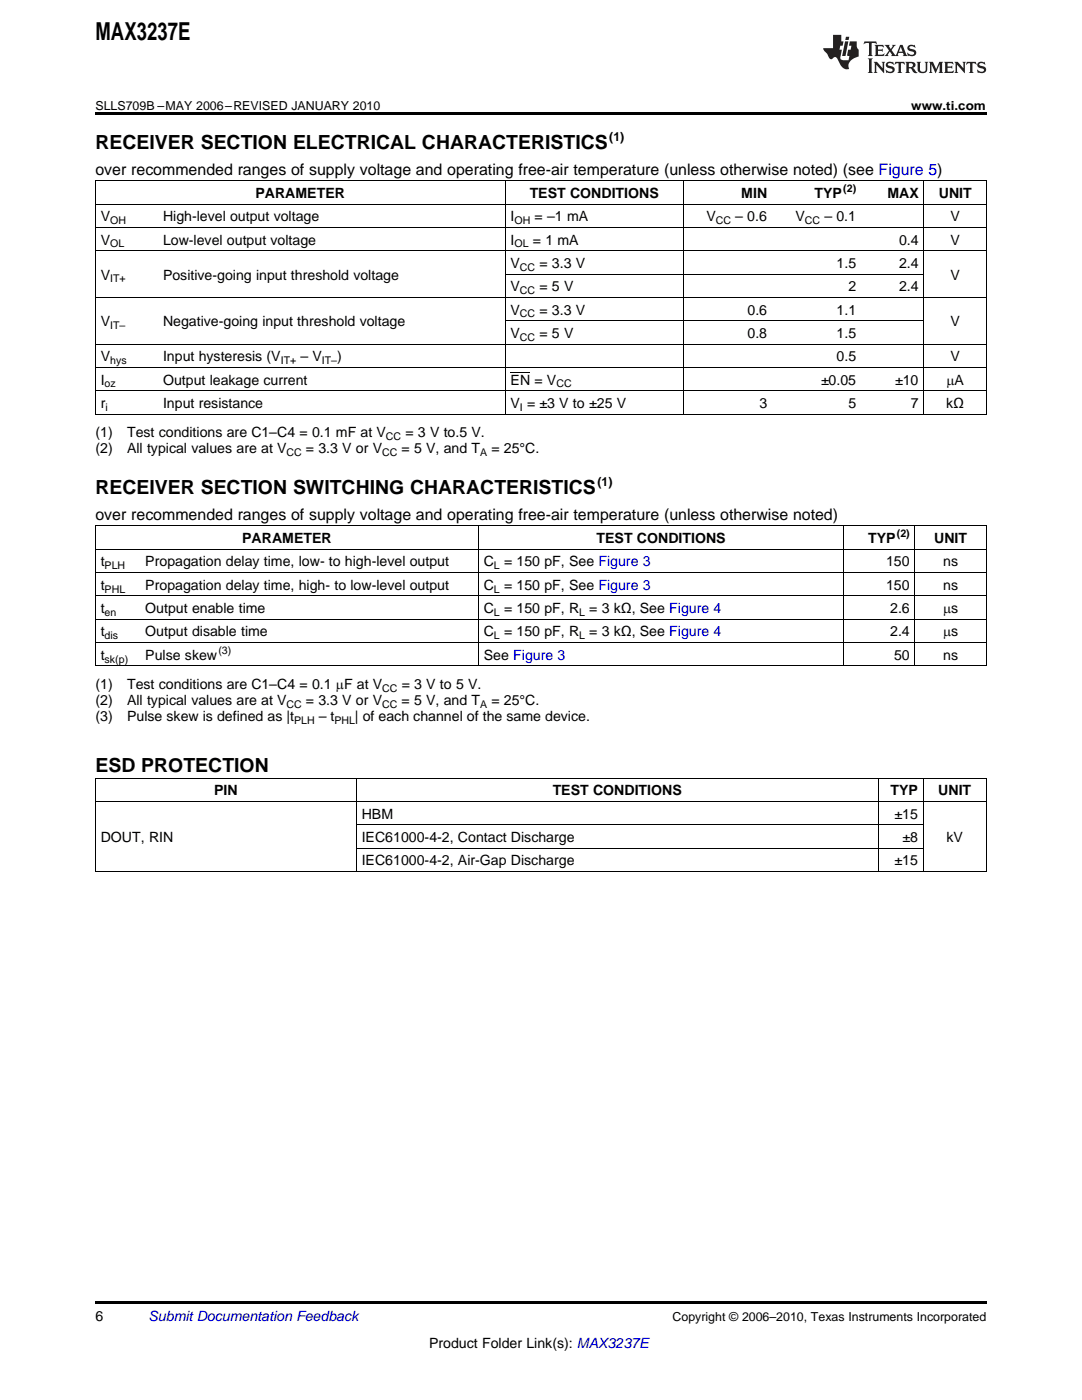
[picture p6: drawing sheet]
<svg xmlns="http://www.w3.org/2000/svg" width="216mm" height="279mm" viewBox="0 0 216 279" stroke-linecap="round" stroke-linejoin="round" font-family="sans-serif">
<defs><g id="words">
<text font-size="4.9" x="19" y="7.9">MAX3237E</text>
<g font-size="3.9">
<text x="19" y="29.7">RECEIVER SECTION ELECTRICAL CHARACTERISTICS</text>
<text x="19" y="98.6">RECEIVER SECTION SWITCHING CHARACTERISTICS</text>
<text x="19" y="154.1">ESD PROTECTION</text>
</g>
<g font-size="3.2">
<text x="19" y="34.9">over recommended ranges of supply voltage and operating free-air temperature (unless otherwise noted) (see Figure 5)</text>
<text x="19" y="103.7">over recommended ranges of supply voltage and operating free-air temperature (unless otherwise noted)</text>
</g>
<g font-size="2.8">
<text x="51" y="39.5">PARAMETER</text>
<text x="105.7" y="39.5">TEST CONDITIONS</text>
<text x="147.9" y="39.5">MIN</text>
<text x="162.5" y="39.5">TYP</text>
<text x="177.1" y="39.5">MAX</text>
<text x="187.3" y="39.5">UNIT</text>
<text x="20.1" y="44.2">V</text>
<text x="32.5" y="44.2">High-level output voltage</text>
<text x="101.9" y="44.2">I</text>
<text x="106.7" y="44.2">= –1 mA</text>
<text x="141" y="44.2">V</text>
<text x="146.7" y="44.2">– 0.6</text>
<text x="158.7" y="44.2">V</text>
<text x="164.5" y="44.2">– 0.1</text>
<text x="189.7" y="44.2">V</text>
<text x="20.1" y="48.8">V</text>
<text x="32.5" y="48.8">Low-level output voltage</text>
<text x="101.9" y="48.8">I</text>
<text x="101.9" y="53.5">V</text>
<text x="106.3" y="48.8">= 1 mA</text>
<text x="107.6" y="53.5">= 3.3 V</text>
<text x="166.9" y="53.5">1.5</text>
<text x="179.4" y="48.8">0.4</text>
<text x="179.4" y="53.5">2.4</text>
<text x="189.7" y="48.8">V</text>
<text x="20.1" y="55.8">V</text>
<text x="32.5" y="55.8">Positive-going input threshold voltage</text>
<text x="101.9" y="58.1">V</text>
<text x="107.6" y="58.1">= 5 V</text>
<text x="169.3" y="58.1">2</text>
<text x="179.4" y="58.1">2.4</text>
<text x="189.7" y="55.8">V</text>
<text x="20.1" y="65.1">V</text>
<text x="32.5" y="65.1">Negative-going input threshold voltage</text>
<text x="101.9" y="62.8">V</text>
<text x="107.6" y="62.8">= 3.3 V</text>
<text x="149.2" y="62.8">0.6</text>
<text x="166.9" y="62.8">1.1</text>
<text x="189.7" y="65.1">V</text>
<text x="101.9" y="67.5">V</text>
<text x="107.6" y="67.5">= 5 V</text>
<text x="149.2" y="67.5">0.8</text>
<text x="166.9" y="67.5">1.5</text>
<text x="20.1" y="72.1">V</text>
<text x="20.1" y="76.8">I</text>
<text x="32.5" y="72.1">Input hysteresis (V</text>
<text x="32.5" y="76.8">Output leakage current</text>
<text x="60" y="72.1">– V</text>
<text x="67.3" y="72.1">)</text>
<text x="101.9" y="76.8">EN = V</text>
<text x="163.8" y="76.8">±0.05</text>
<text x="166.9" y="72.1">0.5</text>
<text x="178.6" y="76.8">±10</text>
<text x="188.8" y="76.8">mA</text>
<text x="189.7" y="72.1">V</text>
<text x="20.1" y="81.4">r</text>
<text x="32.5" y="81.4">Input resistance</text>
<text x="101.9" y="81.4">V = ±3 V to ±25 V</text>
<text x="151.5" y="81.4">3</text>
<text x="169.3" y="81.4">5</text>
<text x="181.8" y="81.4">7</text>
<text x="188.8" y="81.4">kΩ</text>
<text x="19" y="87.3">(1)</text>
<text x="25.4" y="87.3">Test conditions are C1–C4 = 0.1 mF at V</text>
<text x="80.9" y="87.3">= 3 V to.5 V.</text>
<text x="19" y="90.5">(2)</text>
<text x="25.4" y="90.5">All typical values are at V</text>
<text x="61" y="90.5">= 3.3 V or V</text>
<text x="80.1" y="90.5">= 5 V, and T</text>
<text x="98.1" y="90.5">= 25°C.</text>
<text x="20.1" y="113">t</text>
<text x="29" y="113">Propagation delay time, low- to high-level output</text>
<text x="48.3" y="108.4">PARAMETER</text>
<text x="96.6" y="113">C</text>
<text x="100.6" y="113">= 150 pF, See Figure 3</text>
<text x="119" y="108.4">TEST CONDITIONS</text>
<text x="173.2" y="108.4">TYP</text>
<text x="176.8" y="113">150</text>
<text x="186.4" y="108.4">UNIT</text>
<text x="188.2" y="113">ns</text>
<text x="20.1" y="117.7">t</text>
<text x="29" y="117.7">Propagation delay time, high- to low-level output</text>
<text x="96.6" y="117.7">C</text>
<text x="100.6" y="117.7">= 150 pF, See Figure 3</text>
<text x="176.8" y="117.7">150</text>
<text x="188.2" y="117.7">ns</text>
<text x="20.1" y="122.3">t</text>
<text x="29" y="122.3">Output enable time</text>
<text x="96.6" y="122.3">C</text>
<text x="100.6" y="122.3">= 150 pF, R</text>
<text x="117.6" y="122.3">= 3 kΩ, See Figure 4</text>
<text x="177.6" y="122.3">2.6</text>
<text x="188.2" y="122.3">ms</text>
<text x="20.1" y="127">t</text>
<text x="20.1" y="131.7">t</text>
<text x="29" y="127">Output disable time</text>
<text x="29" y="131.7">Pulse skew</text>
<text x="96.6" y="127">C</text>
<text x="96.6" y="131.7">See Figure 3</text>
<text x="100.6" y="127">= 150 pF, R</text>
<text x="117.6" y="127">= 3 kΩ, See Figure 4</text>
<text x="177.6" y="127">2.4</text>
<text x="178.4" y="131.7">50</text>
<text x="188.2" y="127">ms</text>
<text x="188.2" y="131.7">ns</text>
<text x="19" y="137.5">(1)</text>
<text x="25.4" y="137.5">Test conditions are C1–C4 = 0.1 mF at V</text>
<text x="80.2" y="137.5">= 3 V to 5 V.</text>
<text x="19" y="140.7">(2)</text>
<text x="19" y="143.9">(3)</text>
<text x="25.4" y="140.7">All typical values are at V</text>
<text x="25.4" y="143.9">Pulse skew is defined as |t</text>
<text x="61" y="140.7">= 3.3 V or V</text>
<text x="63.6" y="143.9">– t</text>
<text x="70.8" y="143.9">| of each channel of the same device.</text>
<text x="80.1" y="140.7">= 5 V, and T</text>
<text x="98.1" y="140.7">= 25°C.</text>
<text x="42.7" y="158.8">PIN</text>
<text x="110.3" y="158.8">TEST CONDITIONS</text>
<text x="177.7" y="158.8">TYP</text>
<text x="187.2" y="158.8">UNIT</text>
<text x="72.2" y="163.4">HBM</text>
<text x="178.5" y="163.4">±15</text>
<text x="20.1" y="168.1">DOUT, RIN</text>
<text x="72.2" y="168.1">IEC61000-4-2, Contact Discharge</text>
<text x="72.2" y="172.7">IEC61000-4-2, Air-Gap Discharge</text>
<text x="178.5" y="172.7">±15</text>
<text x="180.1" y="168.1">±8</text>
<text x="188.9" y="168.1">kV</text>
<text x="19" y="263.6">6</text>
<text x="85.6" y="269">Product Folder Link(s): MAX3237E</text>
</g>
<text font-size="2.8" fill="#0000c8" x="29.6" y="263.6">Submit Documentation Feedback</text>
<g font-size="2.5">
<text x="19" y="21.9">SLLS709B –MAY 2006–REVISED JANUARY 2010</text>
<text x="181.8" y="21.9">www.ti.com</text>
<text x="121.6" y="28.2">(1)</text>
<text x="119.2" y="97">(1)</text>
<text x="134.2" y="263.6">Copyright © 2006–2010, Texas Instruments Incorporated</text>
</g>
<g font-size="2.1">
<text x="168.3" y="38.4">(2)</text>
<text x="22" y="44.7">OH</text>
<text x="102.7" y="44.7">OH</text>
<text x="142.8" y="44.7">CC</text>
<text x="160.6" y="44.7">CC</text>
<text x="22" y="49.4">OL</text>
<text x="102.7" y="49.4">OL</text>
<text x="22" y="56.4">IT+</text>
<text x="103.8" y="54">CC</text>
<text x="103.8" y="58.7">CC</text>
<text x="22" y="65.7">IT–</text>
<text x="103.8" y="63.4">CC</text>
<text x="103.8" y="68">CC</text>
<text x="20.9" y="77.3">oz</text>
<text x="22" y="72.7">hys</text>
<text x="56" y="72.7">IT+</text>
<text x="64.2" y="72.7">IT–</text>
<text x="111" y="77.3">CC</text>
<text x="21" y="82">i</text>
<text x="103.8" y="82">I</text>
<text x="77" y="87.8">CC</text>
<text x="57.2" y="91">CC</text>
<text x="76.2" y="91">CC</text>
<text x="95.8" y="91">A</text>
<text x="179" y="107.2">(2)</text>
<text x="20.9" y="113.6">PLH</text>
<text x="98.6" y="113.6">L</text>
<text x="20.9" y="118.3">PHL</text>
<text x="98.6" y="118.3">L</text>
<text x="20.9" y="122.9">en</text>
<text x="98.6" y="122.9">L</text>
<text x="115.6" y="122.9">L</text>
<text x="20.9" y="127.6">dis</text>
<text x="43.6" y="130.5">(3)</text>
<text x="98.6" y="127.6">L</text>
<text x="115.6" y="127.6">L</text>
<text x="20.9" y="132.2">sk(p)</text>
<text x="57.2" y="141.3">CC</text>
<text x="76.2" y="141.3">CC</text>
<text x="76.3" y="138.1">CC</text>
<text x="95.8" y="141.3">A</text>
<text x="58.7" y="144.4">PLH</text>
<text x="66.7" y="144.4">PHL</text>
</g>
</g></defs>
<g fill="#231f20">
<path d="M172.5 8.3l-.1 .5 .4-.2h.6v.1v2.1l-.2 .4h.9l-.2-.4v-2.1l.1-.1h.5l.5 .2-.2-.5zM174.5 9l.2 .3v1.5l-.2 .4h1.8l.2-.6a1.04 1.04 0 0 1-1.3 .2v-.7h.6l.3 .2v-.6l-.3 .2h-.6v-.6l.8-.1 .4 .3-.2-.5zM176.5 9l.9 1.1-.9 1.1h.8l-.2-.2 .4-.7 .5 .7-.2 .2h1.5l-.2-.2 .2-.4h.9l.1 .4-.2 .2h1l-.3-.3-.7-1.9h-.5l-.9 2-.8-1 .9-1h-.8l.1 .3-.4 .5-.3-.6 .1-.2zM179.7 9.3l.4 1h-.7zM181.3 9.1a.63 .63 0 0 0-.2 .7 .63 .63 0 0 0 .6 .4l.6 .2 .1 .2a.75 .75 0 0 1-.7 .4 .75 .75 0 0 1-.6-.5l.1 .7 .1-.1a1.11 1.11 0 0 0 1.5-.6 1.13 1.13 0 0 0-1.2-.8l-.1-.4a1.04 1.04 0 0 1 1.2 .2l-.2-.5-.2 .1-.4-.2zM173.2 11.7l.2 .3v2.2l-.2 .4h1l-.3-.4v-2.2l.3-.3zM174.3 12.3l.3 .4v1.5l-.3 .4h.8l-.2-.4v-1.3l1.5 1.7v-1.9l.2-.4h-.7l.2 .4v.9l-1.1-1.3zM177 12.5a.62 .62 0 0 0-.2 .7 .62 .62 0 0 0 .6 .4l.6 .1 .1 .3a.76 .76 0 0 1-.7 .3 .76 .76 0 0 1-.7-.4l.2 .7 .1-.1a1.11 1.11 0 0 0 1.5-.6 1.13 1.13 0 0 0-1.2-.8l-.1-.4a1.04 1.04 0 0 1 1.2 .2l-.2-.6-.2 .1-.5-.1zM178.7 12.3l-.2 .7a.61 .61 0 0 1 .8-.4v1.6l-.2 .4h.9l-.2-.4v-1.6a.63 .63 0 0 1 .7 .4l-.1-.7zM180.6 12.3l.3 .4v1.5l-.3 .4h1l-.2-.2-.1-.8 .6 .2a.76 .76 0 0 0 1.2 .7l-1-1a.58 .58 0 0 0 .6-.5 .58 .58 0 0 0-.5-.6zM181.4 12.7l.1-.1a.45 .45 0 0 1 .5 .1 .45 .45 0 0 1 .1 .5l-.8 .2zM182.9 12.3l.2 .2a2.17 2.17 0 0 0 .3 1.9 .99 .99 0 0 0 1.6-.6v-1.1l.2-.4h-.7l.2 .2a1.92 1.92 0 0 1-.2 1.8 .6 .6 0 0 1-.9-.5v-1.1l.2-.4zM185.4 12.3l.2 .4v1.5l-.2 .4h.7l-.2-.4v-1.4l.8 1.8 .8-1.8v1.4l-.2 .4h.9l-.2-.4v-1.5l.2-.4h-.8l-.6 1.5-.6-1.5zM188.4 12.3l.2 .4v1.5l-.2 .4h1.8l.1-.6a1.04 1.04 0 0 1-1.2 .2v-.7h.5l.4 .2v-.6l-.4 .2h-.5v-.7h.8l.3 .3-.1-.6zM190.5 12.3l.2 .4v1.5l-.2 .4h.7l-.2-.4v-1.3l1.5 1.7v-1.9l.2-.4h-.7l.2 .4v.9l-1.1-1.3zM192.9 12.3l-.1 .7a.61 .61 0 0 1 .7-.4l.1 1.6-.3 .4h1l-.3-.4 .1-1.6a.63 .63 0 0 1 .7 .4l-.1-.7zM195.2 12.5a.62 .62 0 0 0-.2 .7 .62 .62 0 0 0 .6 .4l.6 .1 .1 .3a.76 .76 0 0 1-.7 .3 .76 .76 0 0 1-.6-.4l.1 .7 .1-.1a1.11 1.11 0 0 0 1.6-.6 1.13 1.13 0 0 0-1.3-.8l-.1-.4a1.04 1.04 0 0 1 1.2 .2l-.1-.6-.2 .1-.5-.1z"/>
<path d="M166.2 7v2.6h-1.9v.4l.8 .9a.91 .91 0 0 0 1 .9 .56 .56 0 0 1 .5-.4 .56 .56 0 0 1 .5 .3l.4 .8a1.53 1.53 0 0 0 1.9 1.2 1.54 1.54 0 0 1 1-2.1l.9-.3v-1.4a1.52 1.52 0 0 1-.4-1.6h-1.3l-.2 .8h.5l-.2 .8h-.5l-.1 1v.2l.4 .1-.2 .8a1.93 1.93 0 0 1-1.6-.2l.3-1.9h-.5l.2-.8h.4l.2-.8h-.4v-1.3zM168.6 8.3l-.6 2.9h.7l.6-2.9zM168.8 7.3l-.1 .7h.6l.2-.7z"/>
</g>
<path d="M19 22.5h177.8v.5h-177.8zM19 259.7h177.8v.5h-177.8z" fill="#000"/>
<g fill="none" stroke="#000" stroke-width=".2">
<path d="M19 36.1h177.8M19.1 36.1v46.6M100.8 36.1v46.6M136.3 36.1v46.6M184.3 36.1v46.6M196.8 36.1v46.6M19 59.4h177.8M19 50h177.8M19 45.4h177.8M19 40.7h177.8M100.8 54.7h83.6M19 78h177.8"/>
<path d="M19 73.3h177.8M19 68.7h177.8M100.8 64h83.6M101.9 74.3h3.9M19 82.6h177.8M19 118.9h177.8M19 114.2h177.8M19 109.6h177.8M19 104.9h177.8M19.1 105v27.9M95.4 105v27.9M168.3 105v27.9"/>
<path d="M182.5 105v27.9M196.8 105v27.9M19 132.9h177.8M19 128.2h177.8M19 123.6h177.8M19 160h177.8M19 155.3h177.8M19.1 155.4v18.6M71.1 155.4v18.6M175.2 155.4v18.6M184.2 155.4v18.6M196.8 155.4v18.6"/>
<path d="M19 173.9h177.8M71.1 169.3h113.2M71.1 164.6h113.2"/>
</g>
<use href="#words"/>
</svg>
